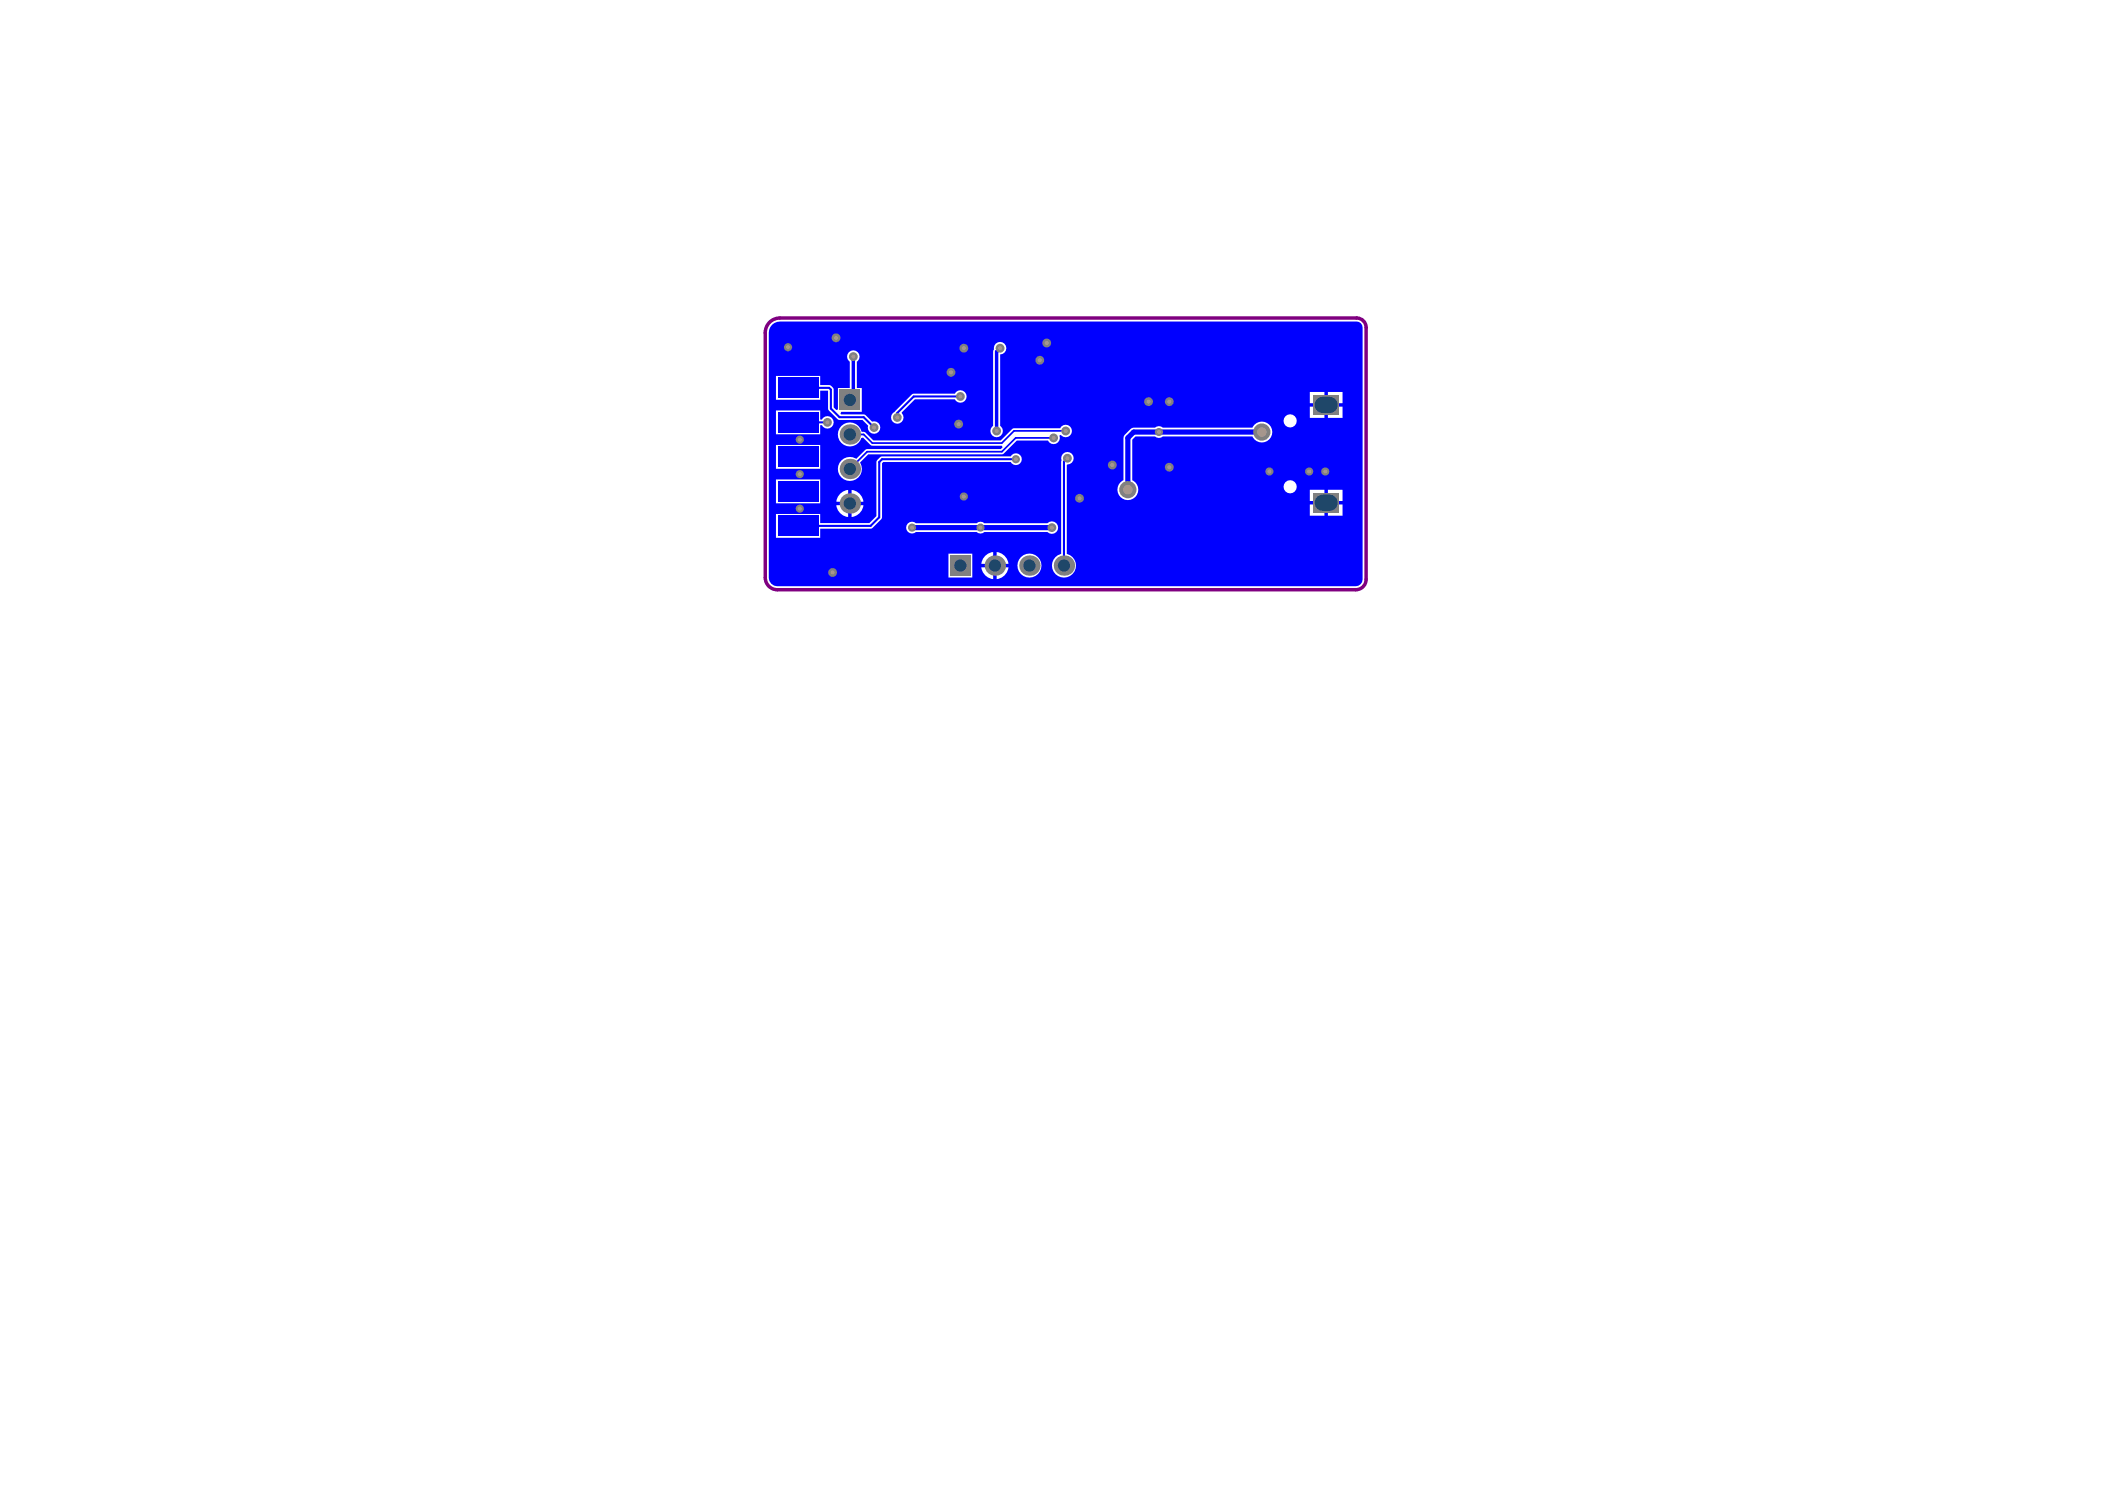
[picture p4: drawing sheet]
<svg xmlns="http://www.w3.org/2000/svg" width="297mm" height="210mm" viewBox="0 0 297 210" stroke-linecap="round" stroke-linejoin="round" font-family="sans-serif">
<path d="M108.6 45.5l.9-.6h.6h81.3a1.33 1.33 0 0 1 1.4 1.3v35.5a1.46 1.46 0 0 1-1.5 1.5h-81.6a1.7 1.7 0 0 1-1.7-1.7v-34.6l.1-.5z" fill="none" stroke="#800080" stroke-width=".49"/>
<g fill="#a6968d">
<circle cx="120.4" cy="50.3" r=".29"/>
<circle cx="112.9" cy="71.8" r=".29"/>
<circle cx="112.9" cy="62" r=".29"/>
<circle cx="112.9" cy="66.9" r=".29"/>
<circle cx="111.2" cy="49" r=".29"/>
<circle cx="148.7" cy="61.8" r=".29"/>
<circle cx="150.4" cy="60.8" r=".29"/>
<circle cx="123.3" cy="60.3" r=".29"/>
<circle cx="116.8" cy="59.6" r=".29"/>
<circle cx="126.6" cy="58.9" r=".29"/>
<circle cx="165" cy="65.9" r=".29"/>
<circle cx="162.1" cy="56.7" r=".29"/>
<circle cx="136" cy="70" r=".29"/>
<circle cx="165" cy="56.7" r=".29"/>
<circle cx="147.7" cy="48.4" r=".29"/>
<circle cx="146.7" cy="50.8" r=".29"/>
<circle cx="135.3" cy="59.8" r=".29"/>
<circle cx="134.2" cy="52.5" r=".29"/>
<circle cx="136" cy="49.1" r=".29"/>
<circle cx="118" cy="47.7" r=".29"/>
<circle cx="117.5" cy="80.8" r=".29"/>
<circle cx="152.3" cy="70.3" r=".29"/>
<circle cx="157" cy="65.6" r=".29"/>
<circle cx="187" cy="66.5" r=".29"/>
<circle cx="184.7" cy="66.5" r=".29"/>
<circle cx="179.1" cy="66.5" r=".29"/>
<circle cx="163.5" cy="60.9" r=".29"/>
<circle cx="178.1" cy="60.9" r=".68"/>
<circle cx="128.7" cy="74.4" r=".29"/>
<circle cx="138.4" cy="74.4" r=".29"/>
<circle cx="148.4" cy="74.4" r=".29"/>
<circle cx="143.4" cy="64.8" r=".29"/>
<circle cx="150.6" cy="64.6" r=".29"/>
<circle cx="140.6" cy="60.8" r=".29"/>
<circle cx="141.1" cy="49.1" r=".29"/>
<circle cx="135.5" cy="55.9" r=".29"/>
<circle cx="159.2" cy="69.1" r=".68"/>
</g>
<path d="M108.9 45.8a1.58 1.58 0 0 0-.4 1.1v34.6a1.19 1.19 0 0 0 1.2 1.2h81.6a.96 .96 0 0 0 1-1v-35.5a.83 .83 0 0 0-.9-.8h-81.3a1.59 1.59 0 0 0-1.2 .4zM109.5 53h6.2v1.3h1.5l.4 .5v2.7l.4 .3h.2v-3.1h1.7v-3.7a.87 .87 0 0 1-.1-1.3 .87 .87 0 0 1 1.3 0 .87 .87 0 0 1-.2 1.3v3.7h.7v3.4h-2.9l-.1 .2 .1 .2h3.3l1.1 1a.88 .88 0 0 1 1.1 .7 .88 .88 0 0 1-1 1 .88 .88 0 0 1-.7-1.2l-.8-.8h-3.2l-.3-.1-1.3-1.3-.1-2.7h-1.1v1.3h-6.2zM184.8 55.3h2.1v1.6h-2.1zM187.4 55.3h2v1.6h-2zM184.8 57.4h2.1v1.5h-2.1zM187.4 57.4h2v1.5h-2zM109.5 57.9h6.2v1.3h.3a.88 .88 0 0 1 1.3-.3 .88 .88 0 0 1 0 1.4 .88 .88 0 0 1-1.3-.3h-.3v1.3h-6.2zM126 58.3l2.8-2.7 5.9-.1a.88 .88 0 0 1 1.4-.3 .88 .88 0 0 1 0 1.4 .88 .88 0 0 1-1.4-.3h-5.6l-1.9 1.9a.89 .89 0 0 1 .1 1.3 .89 .89 0 0 1-1.2 0 .89 .89 0 0 1-.1-1.2zM181.1 59.4a.95 .95 0 0 1 1.9 0 .95 .95 0 0 1-1.9 0zM140.5 48.5a.88 .88 0 0 1 1.4 .3 .88 .88 0 0 1-.8 1.2v10.1a.87 .87 0 0 1 .2 1.3 .87 .87 0 0 1-1.3 0 .87 .87 0 0 1 .1-1.3v-10.5l.2-.8zM118.7 60.1a1.69 1.69 0 0 1 2.9 .8l.5 .1 1.1 1.1h18l1.7-1.7h6.7a.88 .88 0 0 1 1.3-.3 .88 .88 0 0 1 .1 1.3 .88 .88 0 0 1-1.3-.1l-.2 .1a.88 .88 0 0 1-.5 1.2 .88 .88 0 0 1-1.1-.5h-4.4l-1.9 1.9-.2 .1h-18.9l-1.1 1.2a1.69 1.69 0 0 1-1.2 2.5 1.69 1.69 0 0 1-1.9-2 1.69 1.69 0 0 1 2.5-1.1l1.3-1.2 .3-.2h18.8l.3-.2-.1-.2h-18.3l-.3-.1-1-1.1-.3 .1a1.69 1.69 0 0 1-2.5 .9 1.69 1.69 0 0 1-.3-2.6zM109.5 62.8h6.2v3.3h-6.2zM181.1 68.7a.95 .95 0 0 1 1.9 0 .95 .95 0 0 1-1.9 0zM158.7 61.3l1-.9 3.3-.1a.8 .8 0 0 1 1.1 0h12.6a1.47 1.47 0 0 1 2.3-.5 1.47 1.47 0 0 1 0 2.3 1.47 1.47 0 0 1-2.3-.5h-12.6a.8 .8 0 0 1-1.1 0h-2.8l-.4 .4v5.7a1.47 1.47 0 0 1 .5 2.3 1.47 1.47 0 0 1-2.3 0 1.47 1.47 0 0 1 .5-2.3v-5.9zM184.8 69.1h2.1v1.6h-2.1zM187.4 69.1h2v1.6h-2zM118.6 69.6l.4-.3 .7-.2v1.7h-1.7l.2-.7zM120.2 69.1a1.87 1.87 0 0 1 1.6 1.7h-1.6zM109.5 67.6h6.2v3.4h-6.2zM184.8 71.2h2.1v1.5h-2.1zM187.4 71.2h2v1.5h-2zM120.2 71.3h1.6a1.87 1.87 0 0 1-1.6 1.6zM118 71.3h1.7v1.6a1.87 1.87 0 0 1-1.7-1.6zM128.1 73.8a.82 .82 0 0 1 1.1 0h8.6a.8 .8 0 0 1 1.1 0h8.9a.88 .88 0 0 1 1.3 0 .88 .88 0 0 1 0 1.3 .88 .88 0 0 1-1.3-.1h-8.9a.8 .8 0 0 1-1.1 0h-8.6a.83 .83 0 0 1-1.1 0 .83 .83 0 0 1 0-1.2zM109.5 72.5h6.2v1.3h7l1-1v-7.6a1.12 1.12 0 0 1 .8-.8h18.1a.83 .83 0 0 1 1.3-.3 .83 .83 0 0 1 0 1.3 .83 .83 0 0 1-1.3-.2h-18l-.1 .1v7.7l-.2 .2-1.3 1.4h-7.3v1.3h-6.2zM139 78.4l.4-.3 .7-.2v1.6h-1.6l.2-.7zM140.6 77.9a1.87 1.87 0 0 1 1.7 1.6h-1.7zM133.8 78.1h3.4v3.4h-3.4zM143.6 79.8a1.7 1.7 0 0 1 3.4 0 1.7 1.7 0 0 1-3.4 0zM150 64a.88 .88 0 0 1 1.4 .3 .88 .88 0 0 1-.8 1.2l-.1 .1v12.5a1.69 1.69 0 0 1 1 2.6 1.69 1.69 0 0 1-2.8 0 1.69 1.69 0 0 1 1-2.6l.1-13.1a1.07 1.07 0 0 1 .2-1zM140.6 80h1.7a1.87 1.87 0 0 1-1.7 1.7zM138.5 80h1.6v1.7a1.87 1.87 0 0 1-1.6-1.7z" fill="#00f"/>
<path d="M128.7 74.4h19.7M178.1 60.9h-18.1l-.8 .9v7.8" fill="none" stroke="#00f" stroke-width=".73"/>
<path d="M112.9 54.7h4.1l.2 .3v2.6l1.3 1.3h3.4l1.4 1.4M112.9 59.6h3.9M135.5 55.9h-6.6l-2.3 2.4v.6M143.4 64.8h-18.9l-.4 .4v7.8l-1.3 1.2h-9.9M150.6 64.6l-.5 .5v14.7" fill="none" stroke="#00f" stroke-width=".29"/>
<path d="M148.7 61.8h-5.4l-1.9 1.9h-19l-2.5 2.5M150.4 60.8h-7.3l-1.7 1.7h-18.3l-1.2-1.2h-2" fill="none" stroke="#00f" stroke-width=".24"/>
<path d="M120.4 50.3v5.6l-.5 .5M141.1 49.1l-.5 .5v11.2" fill="none" stroke="#00f" stroke-width=".49"/>
<circle cx="120.4" cy="50.3" r=".62" fill="#808080"/>
<circle cx="120.4" cy="50.3" r=".29" fill="#a6968d"/>
<circle cx="112.9" cy="71.8" r=".58" fill="#808080"/>
<circle cx="112.9" cy="71.8" r=".29" fill="#a6968d"/>
<circle cx="112.9" cy="62" r=".58" fill="#808080"/>
<circle cx="112.9" cy="62" r=".29" fill="#a6968d"/>
<circle cx="112.9" cy="66.9" r=".58" fill="#808080"/>
<circle cx="112.9" cy="66.9" r=".29" fill="#a6968d"/>
<circle cx="111.2" cy="49" r=".58" fill="#808080"/>
<circle cx="111.2" cy="49" r=".29" fill="#a6968d"/>
<circle cx="148.7" cy="61.8" r=".62" fill="#808080"/>
<circle cx="148.7" cy="61.8" r=".29" fill="#a6968d"/>
<circle cx="150.4" cy="60.8" r=".62" fill="#808080"/>
<circle cx="150.4" cy="60.8" r=".29" fill="#a6968d"/>
<circle cx="123.3" cy="60.3" r=".62" fill="#808080"/>
<circle cx="123.3" cy="60.3" r=".29" fill="#a6968d"/>
<circle cx="116.8" cy="59.6" r=".62" fill="#808080"/>
<circle cx="116.8" cy="59.6" r=".29" fill="#a6968d"/>
<circle cx="126.6" cy="58.9" r=".62" fill="#808080"/>
<circle cx="126.6" cy="58.9" r=".29" fill="#a6968d"/>
<circle cx="165" cy="65.9" r=".62" fill="#808080"/>
<circle cx="165" cy="65.9" r=".29" fill="#a6968d"/>
<circle cx="162.1" cy="56.7" r=".62" fill="#808080"/>
<circle cx="162.1" cy="56.7" r=".29" fill="#a6968d"/>
<circle cx="136" cy="70" r=".58" fill="#808080"/>
<circle cx="136" cy="70" r=".29" fill="#a6968d"/>
<circle cx="165" cy="56.7" r=".62" fill="#808080"/>
<circle cx="165" cy="56.7" r=".29" fill="#a6968d"/>
<circle cx="147.7" cy="48.4" r=".62" fill="#808080"/>
<circle cx="147.7" cy="48.4" r=".29" fill="#a6968d"/>
<circle cx="146.7" cy="50.8" r=".62" fill="#808080"/>
<circle cx="146.7" cy="50.8" r=".29" fill="#a6968d"/>
<circle cx="135.3" cy="59.8" r=".62" fill="#808080"/>
<circle cx="135.3" cy="59.8" r=".29" fill="#a6968d"/>
<circle cx="134.2" cy="52.5" r=".62" fill="#808080"/>
<circle cx="134.2" cy="52.5" r=".29" fill="#a6968d"/>
<circle cx="136" cy="49.1" r=".62" fill="#808080"/>
<circle cx="136" cy="49.1" r=".29" fill="#a6968d"/>
<circle cx="118" cy="47.7" r=".62" fill="#808080"/>
<circle cx="118" cy="47.7" r=".29" fill="#a6968d"/>
<circle cx="117.5" cy="80.8" r=".62" fill="#808080"/>
<circle cx="117.5" cy="80.8" r=".29" fill="#a6968d"/>
<circle cx="152.3" cy="70.3" r=".62" fill="#808080"/>
<circle cx="152.3" cy="70.3" r=".29" fill="#a6968d"/>
<circle cx="157" cy="65.6" r=".62" fill="#808080"/>
<circle cx="157" cy="65.6" r=".29" fill="#a6968d"/>
<circle cx="187" cy="66.5" r=".58" fill="#808080"/>
<circle cx="187" cy="66.5" r=".29" fill="#a6968d"/>
<circle cx="184.7" cy="66.5" r=".58" fill="#808080"/>
<circle cx="184.7" cy="66.5" r=".29" fill="#a6968d"/>
<circle cx="179.1" cy="66.5" r=".58" fill="#808080"/>
<circle cx="179.1" cy="66.5" r=".29" fill="#a6968d"/>
<circle cx="163.5" cy="60.9" r=".58" fill="#808080"/>
<circle cx="163.5" cy="60.9" r=".29" fill="#a6968d"/>
<circle cx="178.1" cy="60.9" r="1.22" fill="#808080"/>
<circle cx="178.1" cy="60.9" r=".68" fill="#a6968d"/>
<circle cx="128.7" cy="74.4" r=".58" fill="#808080"/>
<circle cx="128.7" cy="74.4" r=".29" fill="#a6968d"/>
<circle cx="138.4" cy="74.4" r=".58" fill="#808080"/>
<circle cx="138.4" cy="74.4" r=".29" fill="#a6968d"/>
<circle cx="148.4" cy="74.4" r=".62" fill="#808080"/>
<circle cx="148.4" cy="74.4" r=".29" fill="#a6968d"/>
<circle cx="143.4" cy="64.8" r=".58" fill="#808080"/>
<circle cx="143.4" cy="64.8" r=".29" fill="#a6968d"/>
<circle cx="150.6" cy="64.6" r=".62" fill="#808080"/>
<circle cx="150.6" cy="64.6" r=".29" fill="#a6968d"/>
<circle cx="140.6" cy="60.8" r=".62" fill="#808080"/>
<circle cx="140.6" cy="60.8" r=".29" fill="#a6968d"/>
<circle cx="141.1" cy="49.1" r=".62" fill="#808080"/>
<circle cx="141.1" cy="49.1" r=".29" fill="#a6968d"/>
<circle cx="135.5" cy="55.9" r=".62" fill="#808080"/>
<circle cx="135.5" cy="55.9" r=".29" fill="#a6968d"/>
<circle cx="159.2" cy="69.1" r="1.22" fill="#808080"/>
<circle cx="159.2" cy="69.1" r=".68" fill="#a6968d"/>
<circle cx="150.1" cy="79.8" r="1.44" fill="#808080"/>
<circle cx="150.1" cy="79.8" r=".86" fill="#1f4769"/>
<circle cx="119.9" cy="66.2" r="1.44" fill="#808080"/>
<circle cx="119.9" cy="66.2" r=".86" fill="#1f4769"/>
<circle cx="140.4" cy="79.8" r="1.44" fill="#808080"/>
<circle cx="140.4" cy="79.8" r=".86" fill="#1f4769"/>
<circle cx="145.3" cy="79.8" r="1.44" fill="#808080"/>
<circle cx="145.3" cy="79.8" r=".86" fill="#1f4769"/>
<path d="M134.1 78.3h2.9v2.9h-2.9z" fill-rule="evenodd" fill="#808080"/>
<circle cx="135.5" cy="79.8" r=".86" fill="#1f4769"/>
<circle cx="119.9" cy="71" r="1.44" fill="#808080"/>
<circle cx="119.9" cy="71" r=".86" fill="#1f4769"/>
<path d="M118.5 55h2.9v2.9h-2.9z" fill-rule="evenodd" fill="#808080"/>
<circle cx="119.9" cy="56.4" r=".86" fill="#1f4769"/>
<circle cx="119.9" cy="61.3" r="1.44" fill="#808080"/>
<circle cx="119.9" cy="61.3" r=".86" fill="#1f4769"/>
<path d="M185.3 69.6h3.7v2.7h-3.7z" fill-rule="evenodd" fill="#808080"/>
<path d="M186.7 70.9h.9" fill="none" stroke="#1f4769" stroke-width="2.3"/>
<path d="M185.3 55.8h3.7v2.7h-3.7z" fill-rule="evenodd" fill="#808080"/>
<path d="M186.7 57.1h.9" fill="none" stroke="#1f4769" stroke-width="2.3"/>
<g fill="#00f">
<path d="M109.7 63h5.8v2.9h-5.8z" fill-rule="evenodd"/>
<path d="M109.7 67.9h5.8v2.9h-5.8z" fill-rule="evenodd"/>
<path d="M109.7 72.7h5.8v2.9h-5.8z" fill-rule="evenodd"/>
<path d="M109.7 53.3h5.8v2.9h-5.8z" fill-rule="evenodd"/>
<path d="M109.7 58.1h5.8v2.9h-5.8z" fill-rule="evenodd"/>
</g>
</svg>
